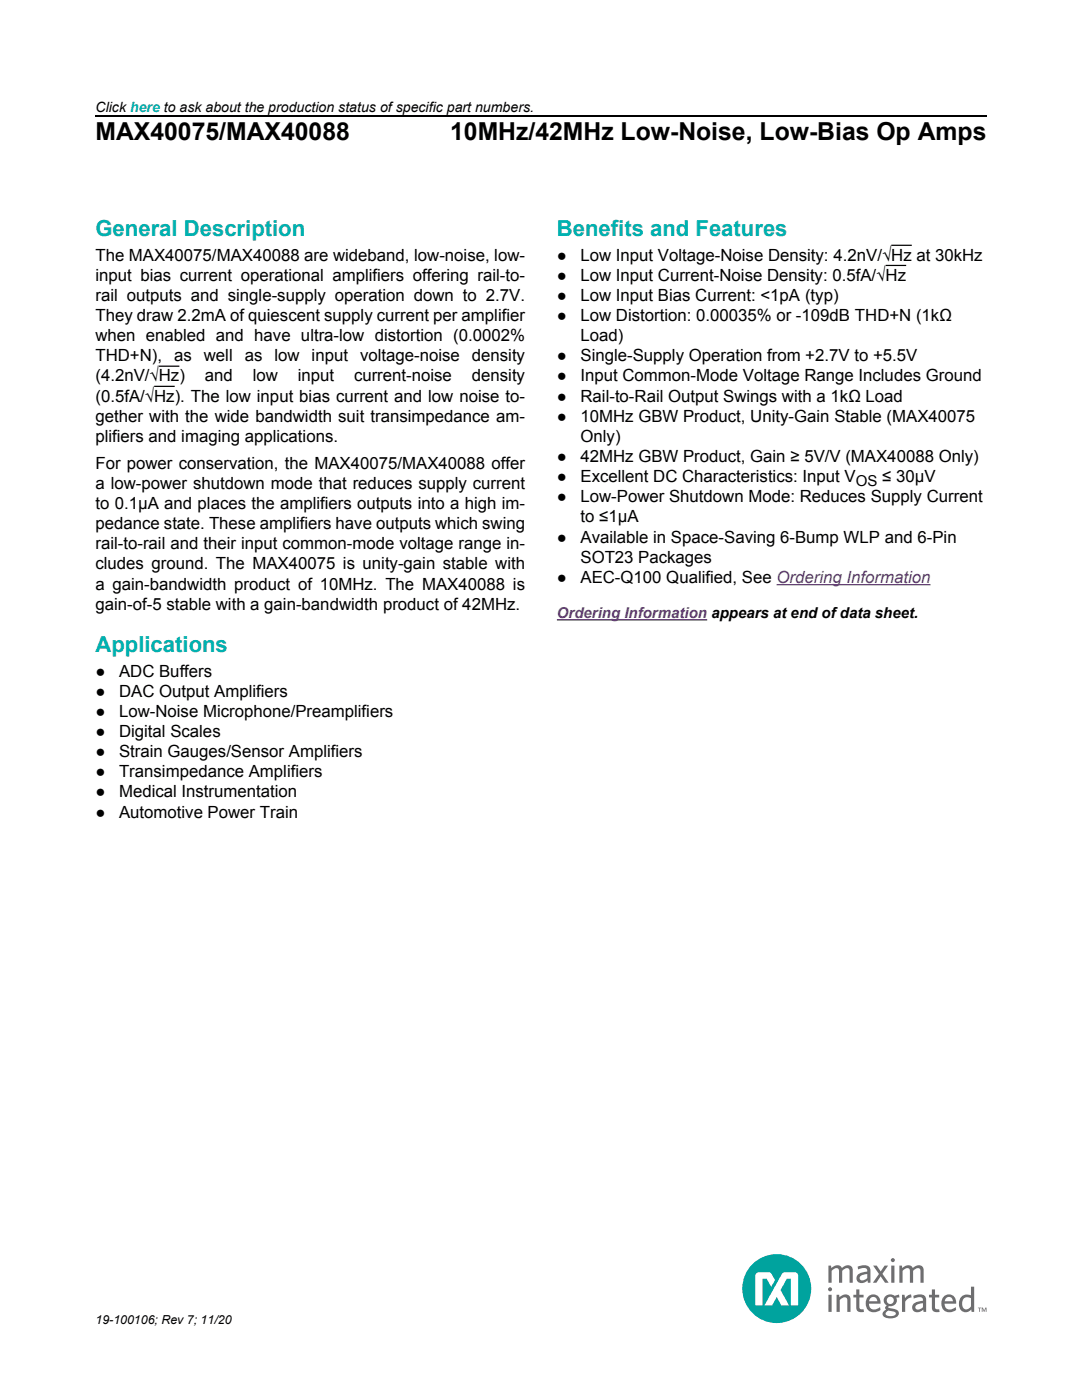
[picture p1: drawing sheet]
<svg xmlns="http://www.w3.org/2000/svg" width="216mm" height="279mm" viewBox="0 0 216 279" stroke-linecap="round" stroke-linejoin="round" font-family="sans-serif">
<defs><g id="words">
<g font-size="4.9">
<text x="19" y="27.9">MAX40075/MAX40088</text>
<text x="89.8" y="27.9">10MHz/42MHz Low-Noise, Low-Bias Op Amps</text>
</g>
<g font-size="4.4" fill="#00b1b0">
<text x="19" y="47">General Description</text>
<text x="111.1" y="47">Benefits and Features</text>
<text x="19" y="130.1">Applications</text>
</g>
<g font-size="3.4">
<text x="19" y="52">The MAX40075/MAX40088 are wideband, low-noise, low-</text>
<text x="111.1" y="52">●</text>
<text x="115.8" y="52">Low Input Voltage-Noise Density: 4.2nV/√Hz at 30kHz</text>
<text x="19" y="56">input bias current operational amplifiers offering rail-to-</text>
<text x="111.1" y="56">●</text>
<text x="115.8" y="56">Low Input Current-Noise Density: 0.5fA/√Hz</text>
<text x="19" y="60">rail outputs and single-supply operation down to 2.7V.</text>
<text x="19" y="64.1">They draw 2.2mA of quiescent supply current per amplifier</text>
<text x="111.1" y="60">●</text>
<text x="111.1" y="64.1">●</text>
<text x="115.8" y="60">Low Input Bias Current: &lt;1pA (typ)</text>
<text x="115.8" y="64.1">Low Distortion: 0.00035% or -109dB THD+N (1kΩ</text>
<text x="19" y="68.1">when enabled and have ultra-low distortion (0.0002%</text>
<text x="115.8" y="68.1">Load)</text>
<text x="19" y="72.1">THD+N),</text>
<text x="19" y="76.1">(4.2nV/√Hz)</text>
<text x="34.7" y="72.1">as</text>
<text x="40.7" y="72.1">well</text>
<text x="40.9" y="76.1">and</text>
<text x="48.8" y="72.1">as</text>
<text x="50.4" y="76.1">low</text>
<text x="54.8" y="72.1">low</text>
<text x="59.4" y="76.1">input</text>
<text x="62.2" y="72.1">input</text>
<text x="70.6" y="76.1">current-noise</text>
<text x="71.8" y="72.1">voltage-noise</text>
<text x="94.2" y="76.1">density</text>
<text x="94.2" y="72.1">density</text>
<text x="111.1" y="72.1">●</text>
<text x="111.1" y="76.1">●</text>
<text x="115.8" y="72.1">Single-Supply Operation from +2.7V to +5.5V</text>
<text x="115.8" y="76.1">Input Common-Mode Voltage Range Includes Ground</text>
<text x="19" y="80.1">(0.5fA/√Hz). The low input bias current and low noise to-</text>
<text x="111.1" y="80.1">●</text>
<text x="115.8" y="80.1">Rail-to-Rail Output Swings with a 1kΩ Load</text>
<text x="19" y="84.2">gether with the wide bandwidth suit transimpedance am-</text>
<text x="19" y="88.2">plifiers and imaging applications.</text>
<text x="111.1" y="84.2">●</text>
<text x="115.8" y="84.2">10MHz GBW Product, Unity-Gain Stable (MAX40075</text>
<text x="115.8" y="88.2">Only)</text>
<text x="19" y="93.5">For power conservation, the MAX40075/MAX40088 offer</text>
<text x="111.1" y="92.2">●</text>
<text x="115.8" y="92.2">42MHz GBW Product, Gain ≥ 5V/V (MAX40088 Only)</text>
<text x="19" y="97.6">a low-power shutdown mode that reduces supply current</text>
<text x="19" y="101.6">to 0.1μA and places the amplifiers outputs into a high im-</text>
<text x="111.1" y="96.2">●</text>
<text x="111.1" y="100.2">●</text>
<text x="115.8" y="96.2">Excellent DC Characteristics: Input VOS ≤ 30μV</text>
<text x="115.8" y="100.2">Low-Power Shutdown Mode: Reduces Supply Current</text>
<text x="19" y="105.6">pedance state. These amplifiers have outputs which swing</text>
<text x="115.8" y="104.3">to ≤1μA</text>
<text x="19" y="109.6">rail-to-rail and their input common-mode voltage range in-</text>
<text x="19" y="113.7">cludes ground. The MAX40075 is unity-gain stable with</text>
<text x="111.1" y="108.3">●</text>
<text x="115.8" y="108.3">Available in Space-Saving 6-Bump WLP and 6-Pin</text>
<text x="115.8" y="112.3">SOT23 Packages</text>
<text x="19" y="117.7">a gain-bandwidth product of 10MHz. The MAX40088 is</text>
<text x="111.1" y="116.3">●</text>
<text x="115.8" y="116.3">AEC-Q100 Qualified, See Ordering Information</text>
<text x="19" y="121.7">gain-of-5 stable with a gain-bandwidth product of 42MHz.</text>
<text x="19" y="135">●</text>
<text x="23.8" y="135">ADC Buffers</text>
<text x="19" y="139">●</text>
<text x="19" y="143.1">●</text>
<text x="23.8" y="139">DAC Output Amplifiers</text>
<text x="23.8" y="143.1">Low-Noise Microphone/Preamplifiers</text>
<text x="19" y="147.1">●</text>
<text x="23.8" y="147.1">Digital Scales</text>
<text x="19" y="151.1">●</text>
<text x="19" y="155.1">●</text>
<text x="23.8" y="151.1">Strain Gauges/Sensor Amplifiers</text>
<text x="23.8" y="155.1">Transimpedance Amplifiers</text>
<text x="19" y="159.2">●</text>
<text x="23.8" y="159.2">Medical Instrumentation</text>
<text x="19" y="163.2">●</text>
<text x="23.8" y="163.2">Automotive Power Train</text>
</g>
<text font-size="3" fill="#6e298d" x="111.1" y="123.4">Ordering Information appears at end of data sheet.</text>
<text font-size="2.8" x="19" y="22.3">Click here to ask about the production status of specific part numbers.</text>
<text font-size="2.5" x="19" y="264.3">19-100106; Rev 7; 11/20</text>
</g></defs>
<path d="M176.7 53h4.1M177.8 49h4.1M30.8 77.1h4.1M31.7 73.1h4.1" fill="none" stroke="#000" stroke-width=".25"/>
<path d="M155 116.7h30.7" fill="none" stroke="#6e298d" stroke-width=".25"/>
<path d="M111.1 123.7h30" fill="none" stroke="#6e298d" stroke-width=".31"/>
<path d="M19 23.1h177.8" fill="none" stroke="#000" stroke-width=".26"/>
<circle cx="155" cy="257.2" r="6.9" fill="#00a39e"/>
<path d="M150.9 254.1l-.2 .5v5.9h1.5v-5.3h.8l.9 1.6 .7-1.3-.6-1.3-.4-.3h-2.2zM156.2 254.1l-3.7 6.4h1.6l.9-1.7 .9 1.7h1.6l-1.8-3 1.3-2.3h.8v5.3h1.5v-5.9a.71 .71 0 0 0-.7-.7h-2z" fill="#fff"/>
<g fill="#6e6e70">
<path d="M166.9 258.4h.5l.1 .5a1.19 1.19 0 0 1 1.3-.6 1.19 1.19 0 0 1 .9 1v2.5h-.6v-2.3a.59 .59 0 0 0-.4-.6 .59 .59 0 0 0-.7 .2l-.4 .4v2.3h-.7z"/>
<path d="M170.9 257.3h.6v1.1h.8v.5h-.8v2.2l.2 .2h.6l.1 .5-.3 .1a.95 .95 0 0 1-1.2-.9v-2.1h-.6v-.5h.6z"/>
<path d="M185.9 257.3h.7v1.1h.8v.5h-.8v2.2l.2 .2h.6l.1 .5-.3 .1a.95 .95 0 0 1-1.3-.9v-2.1h-.5v-.5h.5z"/>
<path d="M180 258.4h.5l.1 .7a1.51 1.51 0 0 1 1.2-.8l.1 .6a1.56 1.56 0 0 0-1.3 .9v2h-.6z"/>
<path d="M165.3 252.6h.5l.1 .5a1.24 1.24 0 0 1 2.1 0l.2-.2a1.11 1.11 0 0 1 1.2-.3 1.11 1.11 0 0 1 .8 .9v2.5h-.7v-2.6a.89 .89 0 0 0-1.4 .2v2.4h-.7v-2.6a.89 .89 0 0 0-1.5 .2v2.4h-.6z"/>
<path d="M179.5 252.6h.5v.5a1.24 1.24 0 0 1 2.1 0l.3-.2a1.11 1.11 0 0 1 1.2-.3 1.11 1.11 0 0 1 .7 .9v2.5h-.6l-.1-2.6a.89 .89 0 0 0-1.4 .2v2.4h-.6l-.1-2.6a.89 .89 0 0 0-1.4 .2v2.4h-.6z"/>
<path d="M174.2 252.6h.7l.8 1.1 .8-1.1h.7l-1.1 1.6 1.2 1.8h-.7l-.9-1.3-.8 1.3h-.7l1.2-1.8z"/>
<path d="M165.3 258.4h.6v3.4h-.6zM165.2 257.3a.4 .4 0 0 1 .8 0 .4 .4 0 0 1-.8 0z"/>
<path d="M173.7 259l-.3 .7h1.7a.8 .8 0 0 0-.5-.8 .8 .8 0 0 0-.9 .1zM173.2 258.8a1.48 1.48 0 0 1 1.8-.3 1.48 1.48 0 0 1 .7 1.7h-2.3a1.13 1.13 0 0 0 .6 1.1 1.13 1.13 0 0 0 1.3-.2l.3-.2 .1 .5a1.76 1.76 0 0 1-2.2 .3 1.76 1.76 0 0 1-.7-2.1z"/>
<path d="M176.9 259.5a.75 .75 0 0 0 1.5 0 .75 .75 0 0 0-1.5 0zM177 261.8l-.3 .4a1.32 1.32 0 0 0 2.1-.1 1.56 1.56 0 0 0-1.8-.3zM176.6 258.8a1.47 1.47 0 0 1 1.9-.2l.9-.3 .1 .6-.7 .1a1.21 1.21 0 0 1-.1 1.3 1.21 1.21 0 0 1-1.3 .4l-.1 .3 .9 .2a.99 .99 0 0 1 1.1 1.3 2.27 2.27 0 0 1-3.1 .1 .88 .88 0 0 1 .6-1.2l-.2-.4 .4-.5a1.14 1.14 0 0 1-.4-1.7z"/>
<path d="M182.8 260.5a.52 .52 0 0 0-.1 .7 .52 .52 0 0 0 .7 .1l.8-.4v-.8zM182.2 258.6l1-.3a1.14 1.14 0 0 1 1.6 1.1v2.4h-.5l-.1-.4-.2 .2a1.09 1.09 0 0 1-1.5 .1 1.09 1.09 0 0 1-.2-1.5 3 3 0 0 1 1.9-.6 .65 .65 0 0 0-.3-.7 .65 .65 0 0 0-.7 0l-.9 .3z"/>
<path d="M188.8 259l-.3 .7h1.7a.8 .8 0 0 0-.5-.8 .8 .8 0 0 0-.9 .1zM188.3 258.8a1.48 1.48 0 0 1 1.8-.3 1.48 1.48 0 0 1 .7 1.7h-2.3a1.13 1.13 0 0 0 .6 1.1 1.13 1.13 0 0 0 1.3-.2l.3-.2 .1 .5a1.76 1.76 0 0 1-2.2 .3 1.76 1.76 0 0 1-.7-2.1z"/>
<path d="M192.4 259.1a1.58 1.58 0 0 0 .1 2.1 1.04 1.04 0 0 0 1.2-.5v-1.6l-.8-.2zM193.7 256.8h.7v5h-.5l-.1-.5a1.38 1.38 0 0 1-1.7 .5 1.38 1.38 0 0 1-.8-1.6 1.65 1.65 0 0 1 2.4-1.7z"/>
<path d="M171.7 254.7a.52 .52 0 0 0-.1 .7 .52 .52 0 0 0 .7 .1l.8-.4v-.8zM171.1 252.8l1-.3a1.14 1.14 0 0 1 1.6 1.1v2.4h-.5l-.1-.5-.2 .2a1.09 1.09 0 0 1-1.5 .2 1.09 1.09 0 0 1-.3-1.5 3 3 0 0 1 2-.6 .65 .65 0 0 0-.3-.7 .65 .65 0 0 0-.7 0l-.9 .2z"/>
<path d="M177.8 252.6h.7v3.4h-.7zM177.8 251.5a.4 .4 0 0 1 .8 0 .4 .4 0 0 1-.8 0z"/>
<path d="M195.9 261h.2l.3 .6 .2-.6h.2v.8h-.1v-.7l-.3 .7-.3-.7v.7h-.2zM195.1 261h.7v.1h-.3v.7h-.1v-.7h-.3z"/>
</g>
<use href="#words"/>
</svg>
